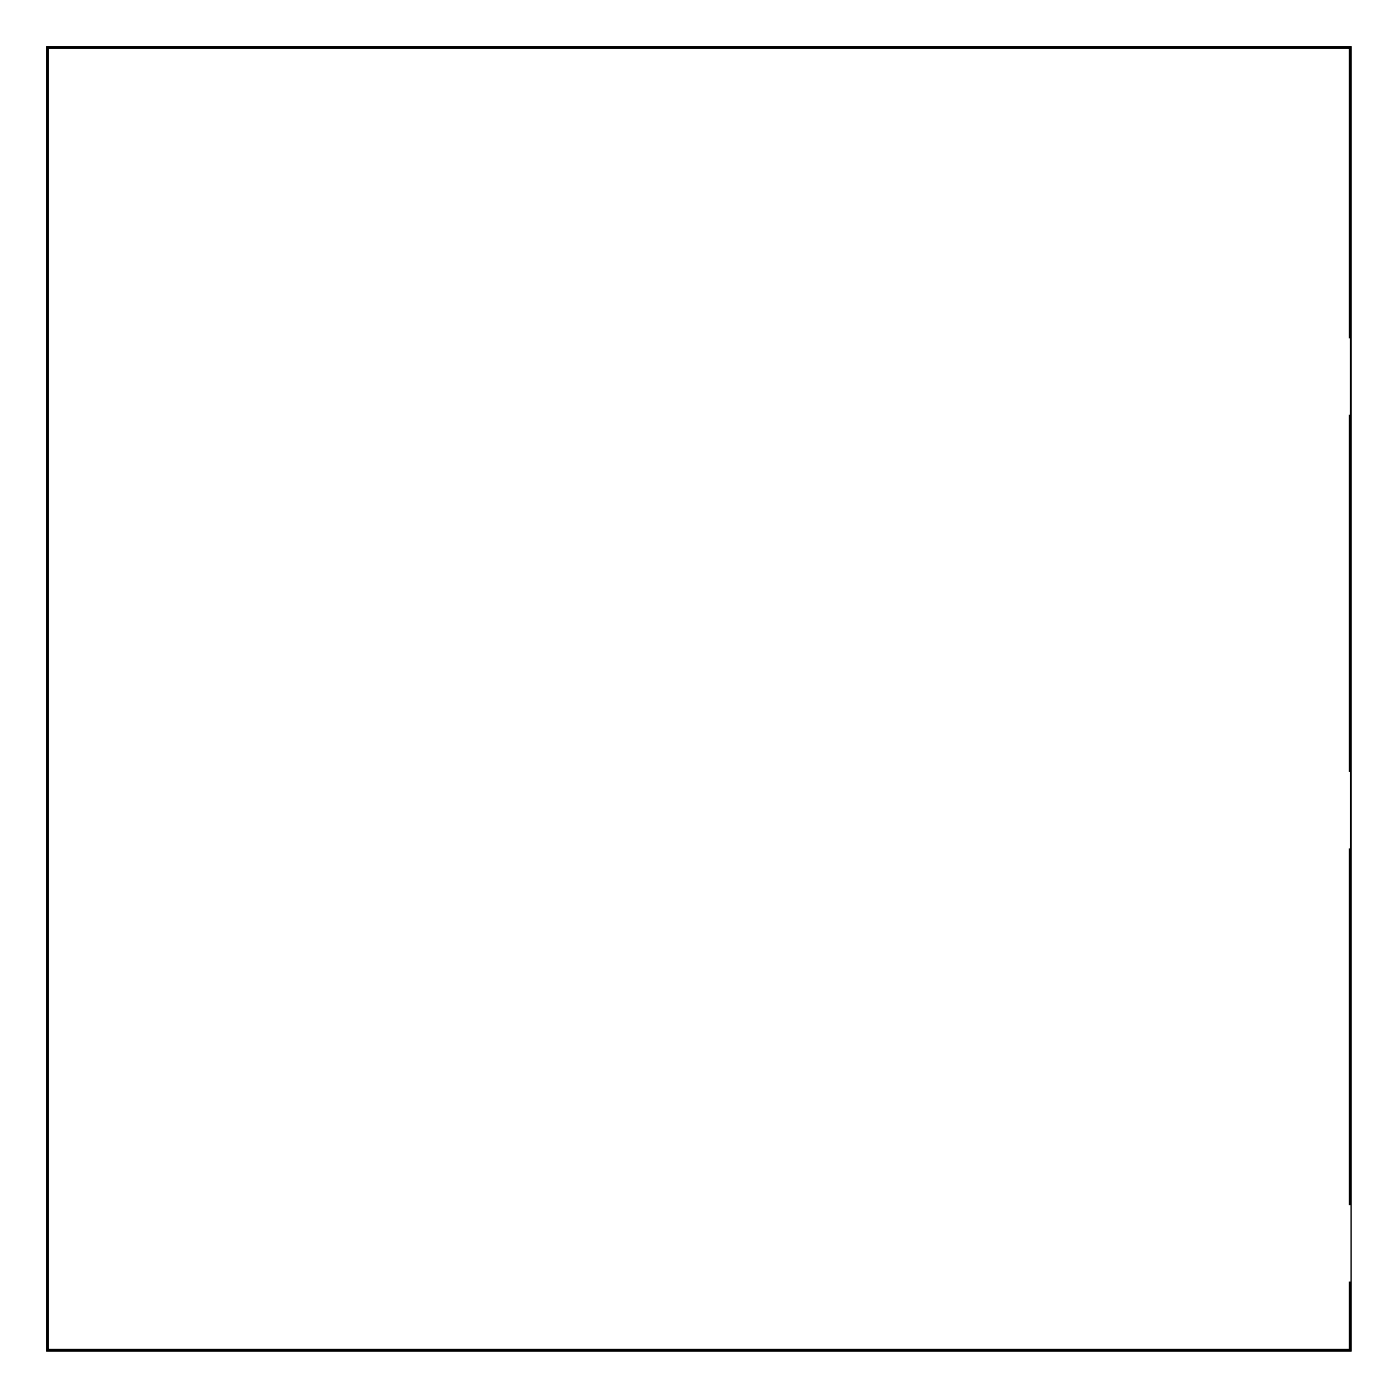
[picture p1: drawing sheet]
<svg xmlns="http://www.w3.org/2000/svg" width="107mm" height="107mm" viewBox="0 0 107 107" stroke-linecap="round" stroke-linejoin="round" font-family="sans-serif">
<path d="M3.6 3.6h99.8v99.8h-99.8z" fill="none" stroke="#000" stroke-width=".2"/>
<path d="M3.6 3.6v99.8h99.8v-99.8zM3.6 3.6h99.8v99.8h-99.8z" fill="#000"/>
<path d="M16.9 12.8h1.4v1.4h-1.4z" fill="#fff"/>
<path d="M16.9 12.8h1.4v1.4h-1.4z" fill="none" stroke="#fff" stroke-width=".76" stroke-linecap="butt"/>
<circle cx="17.6" cy="13.5" r=".7" fill="#fff"/>
<circle cx="17.6" cy="13.5" r=".7" fill="none" stroke="#fff" stroke-width=".76" stroke-linecap="butt"/>
<circle cx="17.6" cy="26" r=".7" fill="#fff"/>
<circle cx="17.6" cy="26" r=".7" fill="none" stroke="#fff" stroke-width=".76" stroke-linecap="butt"/>
<circle cx="5.9" cy="26.1" r=".7" fill="#fff"/>
<circle cx="5.9" cy="26.1" r=".7" fill="none" stroke="#fff" stroke-width=".76" stroke-linecap="butt"/>
<circle cx="11.9" cy="11.9" r=".7" fill="#fff"/>
<circle cx="11.9" cy="11.9" r=".7" fill="none" stroke="#fff" stroke-width=".76" stroke-linecap="butt"/>
<circle cx="6" cy="13.5" r=".7" fill="#fff"/>
<circle cx="6" cy="13.5" r=".7" fill="none" stroke="#fff" stroke-width=".76" stroke-linecap="butt"/>
<path d="M101 79.2h1.4v1.4h-1.4z" fill="#fff"/>
<path d="M101 79.2h1.4v1.4h-1.4z" fill="none" stroke="#fff" stroke-width=".76" stroke-linecap="butt"/>
<circle cx="101.7" cy="79.9" r=".7" fill="#fff"/>
<circle cx="101.7" cy="79.9" r=".7" fill="none" stroke="#fff" stroke-width=".76" stroke-linecap="butt"/>
<circle cx="101.7" cy="92.4" r=".7" fill="#fff"/>
<circle cx="101.7" cy="92.4" r=".7" fill="none" stroke="#fff" stroke-width=".76" stroke-linecap="butt"/>
<circle cx="90" cy="92.5" r=".7" fill="#fff"/>
<circle cx="90" cy="92.5" r=".7" fill="none" stroke="#fff" stroke-width=".76" stroke-linecap="butt"/>
<circle cx="96.1" cy="78.3" r=".7" fill="#fff"/>
<circle cx="96.1" cy="78.3" r=".7" fill="none" stroke="#fff" stroke-width=".76" stroke-linecap="butt"/>
<circle cx="90.2" cy="79.9" r=".7" fill="#fff"/>
<circle cx="90.2" cy="79.9" r=".7" fill="none" stroke="#fff" stroke-width=".76" stroke-linecap="butt"/>
<path d="M84.2 79.2h1.4v1.4h-1.4z" fill="#fff"/>
<path d="M84.2 79.2h1.4v1.4h-1.4z" fill="none" stroke="#fff" stroke-width=".76" stroke-linecap="butt"/>
<circle cx="84.9" cy="79.8" r=".7" fill="#fff"/>
<circle cx="84.9" cy="79.8" r=".7" fill="none" stroke="#fff" stroke-width=".76" stroke-linecap="butt"/>
<circle cx="84.9" cy="92.4" r=".7" fill="#fff"/>
<circle cx="84.9" cy="92.4" r=".7" fill="none" stroke="#fff" stroke-width=".76" stroke-linecap="butt"/>
<circle cx="73.2" cy="92.5" r=".7" fill="#fff"/>
<circle cx="73.2" cy="92.5" r=".7" fill="none" stroke="#fff" stroke-width=".76" stroke-linecap="butt"/>
<circle cx="79.3" cy="78.3" r=".7" fill="#fff"/>
<circle cx="79.3" cy="78.3" r=".7" fill="none" stroke="#fff" stroke-width=".76" stroke-linecap="butt"/>
<circle cx="73.3" cy="79.8" r=".7" fill="#fff"/>
<circle cx="73.3" cy="79.8" r=".7" fill="none" stroke="#fff" stroke-width=".76" stroke-linecap="butt"/>
<path d="M84.2 46h1.4v1.4h-1.4z" fill="#fff"/>
<path d="M84.2 46h1.4v1.4h-1.4z" fill="none" stroke="#fff" stroke-width=".76" stroke-linecap="butt"/>
<circle cx="84.9" cy="46.7" r=".7" fill="#fff"/>
<circle cx="84.9" cy="46.7" r=".7" fill="none" stroke="#fff" stroke-width=".76" stroke-linecap="butt"/>
<circle cx="84.9" cy="59.2" r=".7" fill="#fff"/>
<circle cx="84.9" cy="59.2" r=".7" fill="none" stroke="#fff" stroke-width=".76" stroke-linecap="butt"/>
<circle cx="73.2" cy="59.3" r=".7" fill="#fff"/>
<circle cx="73.2" cy="59.3" r=".7" fill="none" stroke="#fff" stroke-width=".76" stroke-linecap="butt"/>
<circle cx="79.2" cy="45.1" r=".7" fill="#fff"/>
<circle cx="79.2" cy="45.1" r=".7" fill="none" stroke="#fff" stroke-width=".76" stroke-linecap="butt"/>
<circle cx="73.3" cy="46.7" r=".7" fill="#fff"/>
<circle cx="73.3" cy="46.7" r=".7" fill="none" stroke="#fff" stroke-width=".76" stroke-linecap="butt"/>
<path d="M16.9 79.2h1.4v1.4h-1.4z" fill="#fff"/>
<path d="M16.9 79.2h1.4v1.4h-1.4z" fill="none" stroke="#fff" stroke-width=".76" stroke-linecap="butt"/>
<circle cx="17.6" cy="79.9" r=".7" fill="#fff"/>
<circle cx="17.6" cy="79.9" r=".7" fill="none" stroke="#fff" stroke-width=".76" stroke-linecap="butt"/>
<circle cx="17.6" cy="92.4" r=".7" fill="#fff"/>
<circle cx="17.6" cy="92.4" r=".7" fill="none" stroke="#fff" stroke-width=".76" stroke-linecap="butt"/>
<circle cx="5.9" cy="92.5" r=".7" fill="#fff"/>
<circle cx="5.9" cy="92.5" r=".7" fill="none" stroke="#fff" stroke-width=".76" stroke-linecap="butt"/>
<circle cx="12" cy="78.3" r=".7" fill="#fff"/>
<circle cx="12" cy="78.3" r=".7" fill="none" stroke="#fff" stroke-width=".76" stroke-linecap="butt"/>
<circle cx="6.1" cy="79.9" r=".7" fill="#fff"/>
<circle cx="6.1" cy="79.9" r=".7" fill="none" stroke="#fff" stroke-width=".76" stroke-linecap="butt"/>
<path d="M67.3 46h1.4v1.4h-1.4z" fill="#fff"/>
<path d="M67.3 46h1.4v1.4h-1.4z" fill="none" stroke="#fff" stroke-width=".76" stroke-linecap="butt"/>
<circle cx="68" cy="46.7" r=".7" fill="#fff"/>
<circle cx="68" cy="46.7" r=".7" fill="none" stroke="#fff" stroke-width=".76" stroke-linecap="butt"/>
<circle cx="68" cy="59.2" r=".7" fill="#fff"/>
<circle cx="68" cy="59.2" r=".7" fill="none" stroke="#fff" stroke-width=".76" stroke-linecap="butt"/>
<circle cx="56.3" cy="59.3" r=".7" fill="#fff"/>
<circle cx="56.3" cy="59.3" r=".7" fill="none" stroke="#fff" stroke-width=".76" stroke-linecap="butt"/>
<circle cx="62.3" cy="45.1" r=".7" fill="#fff"/>
<circle cx="62.3" cy="45.1" r=".7" fill="none" stroke="#fff" stroke-width=".76" stroke-linecap="butt"/>
<circle cx="56.4" cy="46.7" r=".7" fill="#fff"/>
<circle cx="56.4" cy="46.7" r=".7" fill="none" stroke="#fff" stroke-width=".76" stroke-linecap="butt"/>
<path d="M67.3 79.2h1.4v1.4h-1.4z" fill="#fff"/>
<path d="M67.3 79.2h1.4v1.4h-1.4z" fill="none" stroke="#fff" stroke-width=".76" stroke-linecap="butt"/>
<circle cx="68" cy="79.8" r=".7" fill="#fff"/>
<circle cx="68" cy="79.8" r=".7" fill="none" stroke="#fff" stroke-width=".76" stroke-linecap="butt"/>
<circle cx="68" cy="92.4" r=".7" fill="#fff"/>
<circle cx="68" cy="92.4" r=".7" fill="none" stroke="#fff" stroke-width=".76" stroke-linecap="butt"/>
<circle cx="56.3" cy="92.5" r=".7" fill="#fff"/>
<circle cx="56.3" cy="92.5" r=".7" fill="none" stroke="#fff" stroke-width=".76" stroke-linecap="butt"/>
<circle cx="62.4" cy="78.3" r=".7" fill="#fff"/>
<circle cx="62.4" cy="78.3" r=".7" fill="none" stroke="#fff" stroke-width=".76" stroke-linecap="butt"/>
<circle cx="56.4" cy="79.8" r=".7" fill="#fff"/>
<circle cx="56.4" cy="79.8" r=".7" fill="none" stroke="#fff" stroke-width=".76" stroke-linecap="butt"/>
<path d="M50.5 79.2h1.4v1.4h-1.4z" fill="#fff"/>
<path d="M50.5 79.2h1.4v1.4h-1.4z" fill="none" stroke="#fff" stroke-width=".76" stroke-linecap="butt"/>
<circle cx="51.2" cy="79.8" r=".7" fill="#fff"/>
<circle cx="51.2" cy="79.8" r=".7" fill="none" stroke="#fff" stroke-width=".76" stroke-linecap="butt"/>
<circle cx="51.2" cy="92.4" r=".7" fill="#fff"/>
<circle cx="51.2" cy="92.4" r=".7" fill="none" stroke="#fff" stroke-width=".76" stroke-linecap="butt"/>
<circle cx="39.5" cy="92.5" r=".7" fill="#fff"/>
<circle cx="39.5" cy="92.5" r=".7" fill="none" stroke="#fff" stroke-width=".76" stroke-linecap="butt"/>
<circle cx="45.6" cy="78.3" r=".7" fill="#fff"/>
<circle cx="45.6" cy="78.3" r=".7" fill="none" stroke="#fff" stroke-width=".76" stroke-linecap="butt"/>
<circle cx="39.6" cy="79.8" r=".7" fill="#fff"/>
<circle cx="39.6" cy="79.8" r=".7" fill="none" stroke="#fff" stroke-width=".76" stroke-linecap="butt"/>
<path d="M33.7 79.2h1.4v1.4h-1.4z" fill="#fff"/>
<path d="M33.7 79.2h1.4v1.4h-1.4z" fill="none" stroke="#fff" stroke-width=".76" stroke-linecap="butt"/>
<circle cx="34.4" cy="79.9" r=".7" fill="#fff"/>
<circle cx="34.4" cy="79.9" r=".7" fill="none" stroke="#fff" stroke-width=".76" stroke-linecap="butt"/>
<circle cx="34.4" cy="92.4" r=".7" fill="#fff"/>
<circle cx="34.4" cy="92.4" r=".7" fill="none" stroke="#fff" stroke-width=".76" stroke-linecap="butt"/>
<circle cx="22.7" cy="92.5" r=".7" fill="#fff"/>
<circle cx="22.7" cy="92.5" r=".7" fill="none" stroke="#fff" stroke-width=".76" stroke-linecap="butt"/>
<circle cx="28.8" cy="78.3" r=".7" fill="#fff"/>
<circle cx="28.8" cy="78.3" r=".7" fill="none" stroke="#fff" stroke-width=".76" stroke-linecap="butt"/>
<circle cx="22.9" cy="79.9" r=".7" fill="#fff"/>
<circle cx="22.9" cy="79.9" r=".7" fill="none" stroke="#fff" stroke-width=".76" stroke-linecap="butt"/>
<path d="M50.5 46h1.4v1.4h-1.4z" fill="#fff"/>
<path d="M50.5 46h1.4v1.4h-1.4z" fill="none" stroke="#fff" stroke-width=".76" stroke-linecap="butt"/>
<circle cx="51.2" cy="46.7" r=".7" fill="#fff"/>
<circle cx="51.2" cy="46.7" r=".7" fill="none" stroke="#fff" stroke-width=".76" stroke-linecap="butt"/>
<circle cx="51.2" cy="59.2" r=".7" fill="#fff"/>
<circle cx="51.2" cy="59.2" r=".7" fill="none" stroke="#fff" stroke-width=".76" stroke-linecap="butt"/>
<circle cx="39.5" cy="59.3" r=".7" fill="#fff"/>
<circle cx="39.5" cy="59.3" r=".7" fill="none" stroke="#fff" stroke-width=".76" stroke-linecap="butt"/>
<circle cx="45.5" cy="45.1" r=".7" fill="#fff"/>
<circle cx="45.5" cy="45.1" r=".7" fill="none" stroke="#fff" stroke-width=".76" stroke-linecap="butt"/>
<circle cx="39.6" cy="46.7" r=".7" fill="#fff"/>
<circle cx="39.6" cy="46.7" r=".7" fill="none" stroke="#fff" stroke-width=".76" stroke-linecap="butt"/>
<path d="M84.2 12.8h1.4v1.4h-1.4z" fill="#fff"/>
<path d="M84.2 12.8h1.4v1.4h-1.4z" fill="none" stroke="#fff" stroke-width=".76" stroke-linecap="butt"/>
<circle cx="84.9" cy="13.4" r=".7" fill="#fff"/>
<circle cx="84.9" cy="13.4" r=".7" fill="none" stroke="#fff" stroke-width=".76" stroke-linecap="butt"/>
<circle cx="84.9" cy="26" r=".7" fill="#fff"/>
<circle cx="84.9" cy="26" r=".7" fill="none" stroke="#fff" stroke-width=".76" stroke-linecap="butt"/>
<circle cx="73.2" cy="26.1" r=".7" fill="#fff"/>
<circle cx="73.2" cy="26.1" r=".7" fill="none" stroke="#fff" stroke-width=".76" stroke-linecap="butt"/>
<circle cx="79.2" cy="11.9" r=".7" fill="#fff"/>
<circle cx="79.2" cy="11.9" r=".7" fill="none" stroke="#fff" stroke-width=".76" stroke-linecap="butt"/>
<circle cx="73.3" cy="13.4" r=".7" fill="#fff"/>
<circle cx="73.3" cy="13.4" r=".7" fill="none" stroke="#fff" stroke-width=".76" stroke-linecap="butt"/>
<path d="M67.3 12.8h1.4v1.4h-1.4z" fill="#fff"/>
<path d="M67.3 12.8h1.4v1.4h-1.4z" fill="none" stroke="#fff" stroke-width=".76" stroke-linecap="butt"/>
<circle cx="68" cy="13.4" r=".7" fill="#fff"/>
<circle cx="68" cy="13.4" r=".7" fill="none" stroke="#fff" stroke-width=".76" stroke-linecap="butt"/>
<circle cx="68" cy="26" r=".7" fill="#fff"/>
<circle cx="68" cy="26" r=".7" fill="none" stroke="#fff" stroke-width=".76" stroke-linecap="butt"/>
<circle cx="56.3" cy="26.1" r=".7" fill="#fff"/>
<circle cx="56.3" cy="26.1" r=".7" fill="none" stroke="#fff" stroke-width=".76" stroke-linecap="butt"/>
<circle cx="62.3" cy="11.9" r=".7" fill="#fff"/>
<circle cx="62.3" cy="11.9" r=".7" fill="none" stroke="#fff" stroke-width=".76" stroke-linecap="butt"/>
<circle cx="56.4" cy="13.4" r=".7" fill="#fff"/>
<circle cx="56.4" cy="13.4" r=".7" fill="none" stroke="#fff" stroke-width=".76" stroke-linecap="butt"/>
<path d="M33.7 12.8h1.4v1.4h-1.4z" fill="#fff"/>
<path d="M33.7 12.8h1.4v1.4h-1.4z" fill="none" stroke="#fff" stroke-width=".76" stroke-linecap="butt"/>
<circle cx="34.4" cy="13.5" r=".7" fill="#fff"/>
<circle cx="34.4" cy="13.5" r=".7" fill="none" stroke="#fff" stroke-width=".76" stroke-linecap="butt"/>
<circle cx="34.4" cy="26" r=".7" fill="#fff"/>
<circle cx="34.4" cy="26" r=".7" fill="none" stroke="#fff" stroke-width=".76" stroke-linecap="butt"/>
<circle cx="22.7" cy="26.1" r=".7" fill="#fff"/>
<circle cx="22.7" cy="26.1" r=".7" fill="none" stroke="#fff" stroke-width=".76" stroke-linecap="butt"/>
<circle cx="28.7" cy="11.9" r=".7" fill="#fff"/>
<circle cx="28.7" cy="11.9" r=".7" fill="none" stroke="#fff" stroke-width=".76" stroke-linecap="butt"/>
<circle cx="22.8" cy="13.5" r=".7" fill="#fff"/>
<circle cx="22.8" cy="13.5" r=".7" fill="none" stroke="#fff" stroke-width=".76" stroke-linecap="butt"/>
<path d="M101 46h1.4v1.4h-1.4z" fill="#fff"/>
<path d="M101 46h1.4v1.4h-1.4z" fill="none" stroke="#fff" stroke-width=".76" stroke-linecap="butt"/>
<circle cx="101.7" cy="46.7" r=".7" fill="#fff"/>
<circle cx="101.7" cy="46.7" r=".7" fill="none" stroke="#fff" stroke-width=".76" stroke-linecap="butt"/>
<circle cx="101.7" cy="59.2" r=".7" fill="#fff"/>
<circle cx="101.7" cy="59.2" r=".7" fill="none" stroke="#fff" stroke-width=".76" stroke-linecap="butt"/>
<circle cx="90" cy="59.4" r=".7" fill="#fff"/>
<circle cx="90" cy="59.4" r=".7" fill="none" stroke="#fff" stroke-width=".76" stroke-linecap="butt"/>
<circle cx="96" cy="45.1" r=".7" fill="#fff"/>
<circle cx="96" cy="45.1" r=".7" fill="none" stroke="#fff" stroke-width=".76" stroke-linecap="butt"/>
<circle cx="90.1" cy="46.7" r=".7" fill="#fff"/>
<circle cx="90.1" cy="46.7" r=".7" fill="none" stroke="#fff" stroke-width=".76" stroke-linecap="butt"/>
<path d="M50.5 12.8h1.4v1.4h-1.4z" fill="#fff"/>
<path d="M50.5 12.8h1.4v1.4h-1.4z" fill="none" stroke="#fff" stroke-width=".76" stroke-linecap="butt"/>
<circle cx="51.2" cy="13.4" r=".7" fill="#fff"/>
<circle cx="51.2" cy="13.4" r=".7" fill="none" stroke="#fff" stroke-width=".76" stroke-linecap="butt"/>
<circle cx="51.2" cy="26" r=".7" fill="#fff"/>
<circle cx="51.2" cy="26" r=".7" fill="none" stroke="#fff" stroke-width=".76" stroke-linecap="butt"/>
<circle cx="39.5" cy="26.1" r=".7" fill="#fff"/>
<circle cx="39.5" cy="26.1" r=".7" fill="none" stroke="#fff" stroke-width=".76" stroke-linecap="butt"/>
<circle cx="45.5" cy="11.9" r=".7" fill="#fff"/>
<circle cx="45.5" cy="11.9" r=".7" fill="none" stroke="#fff" stroke-width=".76" stroke-linecap="butt"/>
<circle cx="39.6" cy="13.4" r=".7" fill="#fff"/>
<circle cx="39.6" cy="13.4" r=".7" fill="none" stroke="#fff" stroke-width=".76" stroke-linecap="butt"/>
<path d="M33.7 46h1.4v1.4h-1.4z" fill="#fff"/>
<path d="M33.7 46h1.4v1.4h-1.4z" fill="none" stroke="#fff" stroke-width=".76" stroke-linecap="butt"/>
<circle cx="34.4" cy="46.7" r=".7" fill="#fff"/>
<circle cx="34.4" cy="46.7" r=".7" fill="none" stroke="#fff" stroke-width=".76" stroke-linecap="butt"/>
<circle cx="34.4" cy="59.2" r=".7" fill="#fff"/>
<circle cx="34.4" cy="59.2" r=".7" fill="none" stroke="#fff" stroke-width=".76" stroke-linecap="butt"/>
<circle cx="22.7" cy="59.4" r=".7" fill="#fff"/>
<circle cx="22.7" cy="59.4" r=".7" fill="none" stroke="#fff" stroke-width=".76" stroke-linecap="butt"/>
<circle cx="28.7" cy="45.1" r=".7" fill="#fff"/>
<circle cx="28.7" cy="45.1" r=".7" fill="none" stroke="#fff" stroke-width=".76" stroke-linecap="butt"/>
<circle cx="22.8" cy="46.7" r=".7" fill="#fff"/>
<circle cx="22.8" cy="46.7" r=".7" fill="none" stroke="#fff" stroke-width=".76" stroke-linecap="butt"/>
<path d="M101 12.8h1.4v1.4h-1.4z" fill="#fff"/>
<path d="M101 12.8h1.4v1.4h-1.4z" fill="none" stroke="#fff" stroke-width=".76" stroke-linecap="butt"/>
<circle cx="101.7" cy="13.5" r=".7" fill="#fff"/>
<circle cx="101.7" cy="13.5" r=".7" fill="none" stroke="#fff" stroke-width=".76" stroke-linecap="butt"/>
<circle cx="101.7" cy="26" r=".7" fill="#fff"/>
<circle cx="101.7" cy="26" r=".7" fill="none" stroke="#fff" stroke-width=".76" stroke-linecap="butt"/>
<circle cx="90" cy="26.1" r=".7" fill="#fff"/>
<circle cx="90" cy="26.1" r=".7" fill="none" stroke="#fff" stroke-width=".76" stroke-linecap="butt"/>
<circle cx="96" cy="11.9" r=".7" fill="#fff"/>
<circle cx="96" cy="11.9" r=".7" fill="none" stroke="#fff" stroke-width=".76" stroke-linecap="butt"/>
<circle cx="90.1" cy="13.5" r=".7" fill="#fff"/>
<circle cx="90.1" cy="13.5" r=".7" fill="none" stroke="#fff" stroke-width=".76" stroke-linecap="butt"/>
<path d="M16.9 46h1.4v1.4h-1.4z" fill="#fff"/>
<path d="M16.9 46h1.4v1.4h-1.4z" fill="none" stroke="#fff" stroke-width=".76" stroke-linecap="butt"/>
<circle cx="17.6" cy="46.7" r=".7" fill="#fff"/>
<circle cx="17.6" cy="46.7" r=".7" fill="none" stroke="#fff" stroke-width=".76" stroke-linecap="butt"/>
<circle cx="17.6" cy="59.2" r=".7" fill="#fff"/>
<circle cx="17.6" cy="59.2" r=".7" fill="none" stroke="#fff" stroke-width=".76" stroke-linecap="butt"/>
<circle cx="5.9" cy="59.4" r=".7" fill="#fff"/>
<circle cx="5.9" cy="59.4" r=".7" fill="none" stroke="#fff" stroke-width=".76" stroke-linecap="butt"/>
<circle cx="11.9" cy="45.1" r=".7" fill="#fff"/>
<circle cx="11.9" cy="45.1" r=".7" fill="none" stroke="#fff" stroke-width=".76" stroke-linecap="butt"/>
<circle cx="6" cy="46.7" r=".7" fill="#fff"/>
<circle cx="6" cy="46.7" r=".7" fill="none" stroke="#fff" stroke-width=".76" stroke-linecap="butt"/>
<circle cx="23.4" cy="98" r=".74" fill="#fff"/>
<circle cx="23.4" cy="98" r=".74" fill="none" stroke="#fff" stroke-width=".76" stroke-linecap="butt"/>
<circle cx="28.5" cy="98" r=".74" fill="#fff"/>
<circle cx="28.5" cy="98" r=".74" fill="none" stroke="#fff" stroke-width=".76" stroke-linecap="butt"/>
<circle cx="33.6" cy="98" r=".74" fill="#fff"/>
<circle cx="33.6" cy="98" r=".74" fill="none" stroke="#fff" stroke-width=".76" stroke-linecap="butt"/>
<circle cx="57" cy="97.9" r=".74" fill="#fff"/>
<circle cx="57" cy="97.9" r=".74" fill="none" stroke="#fff" stroke-width=".76" stroke-linecap="butt"/>
<circle cx="62.1" cy="97.9" r=".74" fill="#fff"/>
<circle cx="62.1" cy="97.9" r=".74" fill="none" stroke="#fff" stroke-width=".76" stroke-linecap="butt"/>
<circle cx="67.2" cy="97.9" r=".74" fill="#fff"/>
<circle cx="67.2" cy="97.9" r=".74" fill="none" stroke="#fff" stroke-width=".76" stroke-linecap="butt"/>
<circle cx="90.7" cy="98" r=".74" fill="#fff"/>
<circle cx="90.7" cy="98" r=".74" fill="none" stroke="#fff" stroke-width=".76" stroke-linecap="butt"/>
<circle cx="95.8" cy="98" r=".74" fill="#fff"/>
<circle cx="95.8" cy="98" r=".74" fill="none" stroke="#fff" stroke-width=".76" stroke-linecap="butt"/>
<circle cx="100.9" cy="98" r=".74" fill="#fff"/>
<circle cx="100.9" cy="98" r=".74" fill="none" stroke="#fff" stroke-width=".76" stroke-linecap="butt"/>
<circle cx="57" cy="64.8" r=".74" fill="#fff"/>
<circle cx="57" cy="64.8" r=".74" fill="none" stroke="#fff" stroke-width=".76" stroke-linecap="butt"/>
<circle cx="62.1" cy="64.8" r=".74" fill="#fff"/>
<circle cx="62.1" cy="64.8" r=".74" fill="none" stroke="#fff" stroke-width=".76" stroke-linecap="butt"/>
<circle cx="67.1" cy="64.8" r=".74" fill="#fff"/>
<circle cx="67.1" cy="64.8" r=".74" fill="none" stroke="#fff" stroke-width=".76" stroke-linecap="butt"/>
<circle cx="90.7" cy="31.6" r=".74" fill="#fff"/>
<circle cx="90.7" cy="31.6" r=".74" fill="none" stroke="#fff" stroke-width=".76" stroke-linecap="butt"/>
<circle cx="95.8" cy="31.6" r=".74" fill="#fff"/>
<circle cx="95.8" cy="31.6" r=".74" fill="none" stroke="#fff" stroke-width=".76" stroke-linecap="butt"/>
<circle cx="100.8" cy="31.6" r=".74" fill="#fff"/>
<circle cx="100.8" cy="31.6" r=".74" fill="none" stroke="#fff" stroke-width=".76" stroke-linecap="butt"/>
<circle cx="23.4" cy="31.6" r=".74" fill="#fff"/>
<circle cx="23.4" cy="31.6" r=".74" fill="none" stroke="#fff" stroke-width=".76" stroke-linecap="butt"/>
<circle cx="28.5" cy="31.6" r=".74" fill="#fff"/>
<circle cx="28.5" cy="31.6" r=".74" fill="none" stroke="#fff" stroke-width=".76" stroke-linecap="butt"/>
<circle cx="33.5" cy="31.6" r=".74" fill="#fff"/>
<circle cx="33.5" cy="31.6" r=".74" fill="none" stroke="#fff" stroke-width=".76" stroke-linecap="butt"/>
<circle cx="57" cy="31.5" r=".74" fill="#fff"/>
<circle cx="57" cy="31.5" r=".74" fill="none" stroke="#fff" stroke-width=".76" stroke-linecap="butt"/>
<circle cx="62.1" cy="31.5" r=".74" fill="#fff"/>
<circle cx="62.1" cy="31.5" r=".74" fill="none" stroke="#fff" stroke-width=".76" stroke-linecap="butt"/>
<circle cx="67.1" cy="31.5" r=".74" fill="#fff"/>
<circle cx="67.1" cy="31.5" r=".74" fill="none" stroke="#fff" stroke-width=".76" stroke-linecap="butt"/>
<circle cx="90.7" cy="64.8" r=".74" fill="#fff"/>
<circle cx="90.7" cy="64.8" r=".74" fill="none" stroke="#fff" stroke-width=".76" stroke-linecap="butt"/>
<circle cx="95.8" cy="64.8" r=".74" fill="#fff"/>
<circle cx="95.8" cy="64.8" r=".74" fill="none" stroke="#fff" stroke-width=".76" stroke-linecap="butt"/>
<circle cx="100.8" cy="64.8" r=".74" fill="#fff"/>
<circle cx="100.8" cy="64.8" r=".74" fill="none" stroke="#fff" stroke-width=".76" stroke-linecap="butt"/>
<circle cx="23.4" cy="64.8" r=".74" fill="#fff"/>
<circle cx="23.4" cy="64.8" r=".74" fill="none" stroke="#fff" stroke-width=".76" stroke-linecap="butt"/>
<circle cx="28.5" cy="64.8" r=".74" fill="#fff"/>
<circle cx="28.5" cy="64.8" r=".74" fill="none" stroke="#fff" stroke-width=".76" stroke-linecap="butt"/>
<circle cx="33.5" cy="64.8" r=".74" fill="#fff"/>
<circle cx="33.5" cy="64.8" r=".74" fill="none" stroke="#fff" stroke-width=".76" stroke-linecap="butt"/>
<circle cx="29.4" cy="5.6" r=".74" fill="#fff"/>
<circle cx="29.4" cy="5.6" r=".74" fill="none" stroke="#fff" stroke-width=".76" stroke-linecap="butt"/>
<circle cx="26.8" cy="5.6" r=".74" fill="#fff"/>
<circle cx="26.8" cy="5.6" r=".74" fill="none" stroke="#fff" stroke-width=".76" stroke-linecap="butt"/>
<circle cx="29.4" cy="72" r=".74" fill="#fff"/>
<circle cx="29.4" cy="72" r=".74" fill="none" stroke="#fff" stroke-width=".76" stroke-linecap="butt"/>
<circle cx="26.9" cy="72" r=".74" fill="#fff"/>
<circle cx="26.9" cy="72" r=".74" fill="none" stroke="#fff" stroke-width=".76" stroke-linecap="butt"/>
<circle cx="96.7" cy="72" r=".74" fill="#fff"/>
<circle cx="96.7" cy="72" r=".74" fill="none" stroke="#fff" stroke-width=".76" stroke-linecap="butt"/>
<circle cx="94.2" cy="72" r=".74" fill="#fff"/>
<circle cx="94.2" cy="72" r=".74" fill="none" stroke="#fff" stroke-width=".76" stroke-linecap="butt"/>
<circle cx="63" cy="38.8" r=".74" fill="#fff"/>
<circle cx="63" cy="38.8" r=".74" fill="none" stroke="#fff" stroke-width=".76" stroke-linecap="butt"/>
<circle cx="60.4" cy="38.8" r=".74" fill="#fff"/>
<circle cx="60.4" cy="38.8" r=".74" fill="none" stroke="#fff" stroke-width=".76" stroke-linecap="butt"/>
<circle cx="63" cy="71.9" r=".74" fill="#fff"/>
<circle cx="63" cy="71.9" r=".74" fill="none" stroke="#fff" stroke-width=".76" stroke-linecap="butt"/>
<circle cx="60.5" cy="71.9" r=".74" fill="#fff"/>
<circle cx="60.5" cy="71.9" r=".74" fill="none" stroke="#fff" stroke-width=".76" stroke-linecap="butt"/>
<circle cx="63" cy="5.5" r=".74" fill="#fff"/>
<circle cx="63" cy="5.5" r=".74" fill="none" stroke="#fff" stroke-width=".76" stroke-linecap="butt"/>
<circle cx="60.4" cy="5.5" r=".74" fill="#fff"/>
<circle cx="60.4" cy="5.5" r=".74" fill="none" stroke="#fff" stroke-width=".76" stroke-linecap="butt"/>
<circle cx="96.7" cy="5.6" r=".74" fill="#fff"/>
<circle cx="96.7" cy="5.6" r=".74" fill="none" stroke="#fff" stroke-width=".76" stroke-linecap="butt"/>
<circle cx="94.1" cy="5.6" r=".74" fill="#fff"/>
<circle cx="94.1" cy="5.6" r=".74" fill="none" stroke="#fff" stroke-width=".76" stroke-linecap="butt"/>
<circle cx="96.7" cy="38.8" r=".74" fill="#fff"/>
<circle cx="96.7" cy="38.8" r=".74" fill="none" stroke="#fff" stroke-width=".76" stroke-linecap="butt"/>
<circle cx="94.1" cy="38.8" r=".74" fill="#fff"/>
<circle cx="94.1" cy="38.8" r=".74" fill="none" stroke="#fff" stroke-width=".76" stroke-linecap="butt"/>
<circle cx="29.4" cy="38.8" r=".74" fill="#fff"/>
<circle cx="29.4" cy="38.8" r=".74" fill="none" stroke="#fff" stroke-width=".76" stroke-linecap="butt"/>
<circle cx="26.8" cy="38.8" r=".74" fill="#fff"/>
<circle cx="26.8" cy="38.8" r=".74" fill="none" stroke="#fff" stroke-width=".76" stroke-linecap="butt"/>
<path d="M31.6 7.8h1.6v1.5h-1.6z" fill="#fff"/>
<path d="M31.6 7.8h1.6v1.5h-1.6z" fill="none" stroke="#fff" stroke-width=".76" stroke-linecap="butt"/>
<circle cx="32.4" cy="8.6" r=".79" fill="#fff"/>
<circle cx="32.4" cy="8.6" r=".79" fill="none" stroke="#fff" stroke-width=".76" stroke-linecap="butt"/>
<circle cx="24.8" cy="8.6" r=".79" fill="#fff"/>
<circle cx="24.8" cy="8.6" r=".79" fill="none" stroke="#fff" stroke-width=".76" stroke-linecap="butt"/>
<path d="M65.3 74.2h1.5v1.5h-1.5z" fill="#fff"/>
<path d="M65.3 74.2h1.5v1.5h-1.5z" fill="none" stroke="#fff" stroke-width=".76" stroke-linecap="butt"/>
<circle cx="66" cy="74.9" r=".79" fill="#fff"/>
<circle cx="66" cy="74.9" r=".79" fill="none" stroke="#fff" stroke-width=".76" stroke-linecap="butt"/>
<circle cx="58.5" cy="74.9" r=".79" fill="#fff"/>
<circle cx="58.5" cy="74.9" r=".79" fill="none" stroke="#fff" stroke-width=".76" stroke-linecap="butt"/>
<path d="M31.7 74.2h1.5v1.5h-1.5z" fill="#fff"/>
<path d="M31.7 74.2h1.5v1.5h-1.5z" fill="none" stroke="#fff" stroke-width=".76" stroke-linecap="butt"/>
<circle cx="32.4" cy="75" r=".79" fill="#fff"/>
<circle cx="32.4" cy="75" r=".79" fill="none" stroke="#fff" stroke-width=".76" stroke-linecap="butt"/>
<circle cx="24.9" cy="75" r=".79" fill="#fff"/>
<circle cx="24.9" cy="75" r=".79" fill="none" stroke="#fff" stroke-width=".76" stroke-linecap="butt"/>
<path d="M65.2 41h1.6v1.5h-1.6z" fill="#fff"/>
<path d="M65.2 41h1.6v1.5h-1.6z" fill="none" stroke="#fff" stroke-width=".76" stroke-linecap="butt"/>
<circle cx="66" cy="41.8" r=".79" fill="#fff"/>
<circle cx="66" cy="41.8" r=".79" fill="none" stroke="#fff" stroke-width=".76" stroke-linecap="butt"/>
<circle cx="58.4" cy="41.8" r=".79" fill="#fff"/>
<circle cx="58.4" cy="41.8" r=".79" fill="none" stroke="#fff" stroke-width=".76" stroke-linecap="butt"/>
<path d="M99 74.2h1.5v1.5h-1.5z" fill="#fff"/>
<path d="M99 74.2h1.5v1.5h-1.5z" fill="none" stroke="#fff" stroke-width=".76" stroke-linecap="butt"/>
<circle cx="99.7" cy="75" r=".79" fill="#fff"/>
<circle cx="99.7" cy="75" r=".79" fill="none" stroke="#fff" stroke-width=".76" stroke-linecap="butt"/>
<circle cx="92.2" cy="75" r=".79" fill="#fff"/>
<circle cx="92.2" cy="75" r=".79" fill="none" stroke="#fff" stroke-width=".76" stroke-linecap="butt"/>
<path d="M65.2 7.8h1.6v1.5h-1.6z" fill="#fff"/>
<path d="M65.2 7.8h1.6v1.5h-1.6z" fill="none" stroke="#fff" stroke-width=".76" stroke-linecap="butt"/>
<circle cx="66" cy="8.5" r=".79" fill="#fff"/>
<circle cx="66" cy="8.5" r=".79" fill="none" stroke="#fff" stroke-width=".76" stroke-linecap="butt"/>
<circle cx="58.4" cy="8.5" r=".79" fill="#fff"/>
<circle cx="58.4" cy="8.5" r=".79" fill="none" stroke="#fff" stroke-width=".76" stroke-linecap="butt"/>
<path d="M98.9 41h1.6v1.6h-1.6z" fill="#fff"/>
<path d="M98.9 41h1.6v1.6h-1.6z" fill="none" stroke="#fff" stroke-width=".76" stroke-linecap="butt"/>
<circle cx="99.7" cy="41.8" r=".79" fill="#fff"/>
<circle cx="99.7" cy="41.8" r=".79" fill="none" stroke="#fff" stroke-width=".76" stroke-linecap="butt"/>
<circle cx="92.1" cy="41.8" r=".79" fill="#fff"/>
<circle cx="92.1" cy="41.8" r=".79" fill="none" stroke="#fff" stroke-width=".76" stroke-linecap="butt"/>
<path d="M98.9 7.8h1.6v1.5h-1.6z" fill="#fff"/>
<path d="M98.9 7.8h1.6v1.5h-1.6z" fill="none" stroke="#fff" stroke-width=".76" stroke-linecap="butt"/>
<circle cx="99.7" cy="8.6" r=".79" fill="#fff"/>
<circle cx="99.7" cy="8.6" r=".79" fill="none" stroke="#fff" stroke-width=".76" stroke-linecap="butt"/>
<circle cx="92.1" cy="8.6" r=".79" fill="#fff"/>
<circle cx="92.1" cy="8.6" r=".79" fill="none" stroke="#fff" stroke-width=".76" stroke-linecap="butt"/>
<path d="M31.6 41h1.6v1.6h-1.6z" fill="#fff"/>
<path d="M31.6 41h1.6v1.6h-1.6z" fill="none" stroke="#fff" stroke-width=".76" stroke-linecap="butt"/>
<circle cx="32.4" cy="41.8" r=".79" fill="#fff"/>
<circle cx="32.4" cy="41.8" r=".79" fill="none" stroke="#fff" stroke-width=".76" stroke-linecap="butt"/>
<circle cx="24.8" cy="41.8" r=".79" fill="#fff"/>
<circle cx="24.8" cy="41.8" r=".79" fill="none" stroke="#fff" stroke-width=".76" stroke-linecap="butt"/>
<path d="M26.6 11.9h4v19.7h-4z" fill="#fff"/>
<path d="M26.6 11.9h4v19.7h-4z" fill="none" stroke="#fff" stroke-width=".25"/>
<path d="M60.2 78.3h4v19.7h-4z" fill="#fff"/>
<path d="M60.2 78.3h4v19.7h-4z" fill="none" stroke="#fff" stroke-width=".25"/>
<path d="M93.9 78.3h4v19.7h-4z" fill="#fff"/>
<path d="M93.9 78.3h4v19.7h-4z" fill="none" stroke="#fff" stroke-width=".25"/>
<path d="M60.2 45.1h4v19.7h-4z" fill="#fff"/>
<path d="M60.2 45.1h4v19.7h-4z" fill="none" stroke="#fff" stroke-width=".25"/>
<path d="M26.6 78.3h4v19.7h-4z" fill="#fff"/>
<path d="M26.6 78.3h4v19.7h-4z" fill="none" stroke="#fff" stroke-width=".25"/>
<path d="M60.2 11.9h4v19.7h-4z" fill="#fff"/>
<path d="M60.2 11.9h4v19.7h-4z" fill="none" stroke="#fff" stroke-width=".25"/>
<path d="M93.9 11.9h4v19.7h-4z" fill="#fff"/>
<path d="M93.9 11.9h4v19.7h-4z" fill="none" stroke="#fff" stroke-width=".25"/>
<path d="M93.9 45.1h4v19.7h-4z" fill="#fff"/>
<path d="M93.9 45.1h4v19.7h-4z" fill="none" stroke="#fff" stroke-width=".25"/>
<path d="M26.6 45.1h4v19.7h-4z" fill="#fff"/>
<path d="M26.6 45.1h4v19.7h-4z" fill="none" stroke="#fff" stroke-width=".25"/>
<path d="M32.2 26.1h4v5.6h-4z" fill="#fff"/>
<path d="M32.2 26.1h4v5.6h-4z" fill="none" stroke="#fff" stroke-width=".25"/>
<path d="M32.2 92.5h4v5.6h-4z" fill="#fff"/>
<path d="M32.2 92.5h4v5.6h-4z" fill="none" stroke="#fff" stroke-width=".25"/>
<path d="M65.8 92.4h4v5.6h-4z" fill="#fff"/>
<path d="M65.8 92.4h4v5.6h-4z" fill="none" stroke="#fff" stroke-width=".25"/>
<path d="M99.3 92.4h4v5.6h-4z" fill="#fff"/>
<path d="M99.3 92.4h4v5.6h-4z" fill="none" stroke="#fff" stroke-width=".25"/>
<path d="M99.3 59.3h4v5.6h-4z" fill="#fff"/>
<path d="M99.3 59.3h4v5.6h-4z" fill="none" stroke="#fff" stroke-width=".25"/>
<path d="M99.3 26h4v5.6h-4z" fill="#fff"/>
<path d="M99.3 26h4v5.6h-4z" fill="none" stroke="#fff" stroke-width=".25"/>
<path d="M65.8 26h4v5.6h-4z" fill="#fff"/>
<path d="M65.8 26h4v5.6h-4z" fill="none" stroke="#fff" stroke-width=".25"/>
<path d="M65.8 59.3h4v5.6h-4z" fill="#fff"/>
<path d="M65.8 59.3h4v5.6h-4z" fill="none" stroke="#fff" stroke-width=".25"/>
<path d="M32.2 59.3h4v5.6h-4z" fill="#fff"/>
<path d="M32.2 59.3h4v5.6h-4z" fill="none" stroke="#fff" stroke-width=".25"/>
<circle cx="34.4" cy="5.6" r="1.25" fill="#fff"/>
<circle cx="34.4" cy="5.6" r="1.25" fill="none" stroke="#fff" stroke-width=".25"/>
<circle cx="34.4" cy="72" r="1.25" fill="#fff"/>
<circle cx="34.4" cy="72" r="1.25" fill="none" stroke="#fff" stroke-width=".25"/>
<circle cx="101.7" cy="72" r="1.25" fill="#fff"/>
<circle cx="101.7" cy="72" r="1.25" fill="none" stroke="#fff" stroke-width=".25"/>
<circle cx="68" cy="71.9" r="1.25" fill="#fff"/>
<circle cx="68" cy="71.9" r="1.25" fill="none" stroke="#fff" stroke-width=".25"/>
<circle cx="101.7" cy="38.8" r="1.25" fill="#fff"/>
<circle cx="101.7" cy="38.8" r="1.25" fill="none" stroke="#fff" stroke-width=".25"/>
<circle cx="34.4" cy="38.8" r="1.25" fill="#fff"/>
<circle cx="34.4" cy="38.8" r="1.25" fill="none" stroke="#fff" stroke-width=".25"/>
<circle cx="68" cy="38.8" r="1.25" fill="#fff"/>
<circle cx="68" cy="38.8" r="1.25" fill="none" stroke="#fff" stroke-width=".25"/>
<circle cx="101.7" cy="5.6" r="1.25" fill="#fff"/>
<circle cx="101.7" cy="5.6" r="1.25" fill="none" stroke="#fff" stroke-width=".25"/>
<circle cx="68" cy="5.5" r="1.25" fill="#fff"/>
<circle cx="68" cy="5.5" r="1.25" fill="none" stroke="#fff" stroke-width=".25"/>
<circle cx="28.4" cy="34.6" r="1.25" fill="#fff"/>
<circle cx="28.4" cy="34.6" r="1.25" fill="none" stroke="#fff" stroke-width=".25"/>
<circle cx="62" cy="100.9" r="1.25" fill="#fff"/>
<circle cx="62" cy="100.9" r="1.25" fill="none" stroke="#fff" stroke-width=".25"/>
<circle cx="95.7" cy="101" r="1.25" fill="#fff"/>
<circle cx="95.7" cy="101" r="1.25" fill="none" stroke="#fff" stroke-width=".25"/>
<circle cx="62" cy="67.8" r="1.25" fill="#fff"/>
<circle cx="62" cy="67.8" r="1.25" fill="none" stroke="#fff" stroke-width=".25"/>
<circle cx="28.4" cy="101" r="1.25" fill="#fff"/>
<circle cx="28.4" cy="101" r="1.25" fill="none" stroke="#fff" stroke-width=".25"/>
<circle cx="62" cy="34.5" r="1.25" fill="#fff"/>
<circle cx="62" cy="34.5" r="1.25" fill="none" stroke="#fff" stroke-width=".25"/>
<circle cx="95.7" cy="67.8" r="1.25" fill="#fff"/>
<circle cx="95.7" cy="67.8" r="1.25" fill="none" stroke="#fff" stroke-width=".25"/>
<circle cx="95.7" cy="34.6" r="1.25" fill="#fff"/>
<circle cx="95.7" cy="34.6" r="1.25" fill="none" stroke="#fff" stroke-width=".25"/>
<circle cx="28.4" cy="67.8" r="1.25" fill="#fff"/>
<circle cx="28.4" cy="67.8" r="1.25" fill="none" stroke="#fff" stroke-width=".25"/>
<circle cx="22.4" cy="5.6" r="1.25" fill="#fff"/>
<circle cx="22.4" cy="5.6" r="1.25" fill="none" stroke="#fff" stroke-width=".25"/>
<circle cx="56" cy="38.8" r="1.25" fill="#fff"/>
<circle cx="56" cy="38.8" r="1.25" fill="none" stroke="#fff" stroke-width=".25"/>
<circle cx="89.7" cy="72" r="1.25" fill="#fff"/>
<circle cx="89.7" cy="72" r="1.25" fill="none" stroke="#fff" stroke-width=".25"/>
<circle cx="89.7" cy="38.8" r="1.25" fill="#fff"/>
<circle cx="89.7" cy="38.8" r="1.25" fill="none" stroke="#fff" stroke-width=".25"/>
<circle cx="22.4" cy="38.8" r="1.25" fill="#fff"/>
<circle cx="22.4" cy="38.8" r="1.25" fill="none" stroke="#fff" stroke-width=".25"/>
<circle cx="89.7" cy="5.6" r="1.25" fill="#fff"/>
<circle cx="89.7" cy="5.6" r="1.25" fill="none" stroke="#fff" stroke-width=".25"/>
<circle cx="56" cy="5.5" r="1.25" fill="#fff"/>
<circle cx="56" cy="5.5" r="1.25" fill="none" stroke="#fff" stroke-width=".25"/>
<circle cx="22.4" cy="72" r="1.25" fill="#fff"/>
<circle cx="22.4" cy="72" r="1.25" fill="none" stroke="#fff" stroke-width=".25"/>
<circle cx="56" cy="71.9" r="1.25" fill="#fff"/>
<circle cx="56" cy="71.9" r="1.25" fill="none" stroke="#fff" stroke-width=".25"/>
<path d="M20.9 26.1h4v5.6h-4z" fill="#fff"/>
<path d="M20.9 26.1h4v5.6h-4z" fill="none" stroke="#fff" stroke-width=".25"/>
<path d="M88.2 59.3h4v5.6h-4z" fill="#fff"/>
<path d="M88.2 59.3h4v5.6h-4z" fill="none" stroke="#fff" stroke-width=".25"/>
<path d="M20.9 92.5h4v5.6h-4z" fill="#fff"/>
<path d="M20.9 92.5h4v5.6h-4z" fill="none" stroke="#fff" stroke-width=".25"/>
<path d="M88.2 92.5h4v5.6h-4z" fill="#fff"/>
<path d="M88.2 92.5h4v5.6h-4z" fill="none" stroke="#fff" stroke-width=".25"/>
<path d="M54.5 92.4h4v5.6h-4z" fill="#fff"/>
<path d="M54.5 92.4h4v5.6h-4z" fill="none" stroke="#fff" stroke-width=".25"/>
<path d="M54.5 59.3h4v5.6h-4z" fill="#fff"/>
<path d="M54.5 59.3h4v5.6h-4z" fill="none" stroke="#fff" stroke-width=".25"/>
<path d="M88.2 26.1h4v5.6h-4z" fill="#fff"/>
<path d="M88.2 26.1h4v5.6h-4z" fill="none" stroke="#fff" stroke-width=".25"/>
<path d="M54.5 26h4v5.6h-4z" fill="#fff"/>
<path d="M54.5 26h4v5.6h-4z" fill="none" stroke="#fff" stroke-width=".25"/>
<path d="M20.9 59.3h4v5.6h-4z" fill="#fff"/>
<path d="M20.9 59.3h4v5.6h-4z" fill="none" stroke="#fff" stroke-width=".25"/>
<circle cx="40.2" cy="31.5" r=".74" fill="#fff"/>
<circle cx="40.2" cy="31.5" r=".74" fill="none" stroke="#fff" stroke-width=".76" stroke-linecap="butt"/>
<circle cx="45.3" cy="31.5" r=".74" fill="#fff"/>
<circle cx="45.3" cy="31.5" r=".74" fill="none" stroke="#fff" stroke-width=".76" stroke-linecap="butt"/>
<circle cx="50.3" cy="31.5" r=".74" fill="#fff"/>
<circle cx="50.3" cy="31.5" r=".74" fill="none" stroke="#fff" stroke-width=".76" stroke-linecap="butt"/>
<circle cx="40.2" cy="97.9" r=".74" fill="#fff"/>
<circle cx="40.2" cy="97.9" r=".74" fill="none" stroke="#fff" stroke-width=".76" stroke-linecap="butt"/>
<circle cx="45.3" cy="97.9" r=".74" fill="#fff"/>
<circle cx="45.3" cy="97.9" r=".74" fill="none" stroke="#fff" stroke-width=".76" stroke-linecap="butt"/>
<circle cx="50.4" cy="97.9" r=".74" fill="#fff"/>
<circle cx="50.4" cy="97.9" r=".74" fill="none" stroke="#fff" stroke-width=".76" stroke-linecap="butt"/>
<circle cx="73.9" cy="97.9" r=".74" fill="#fff"/>
<circle cx="73.9" cy="97.9" r=".74" fill="none" stroke="#fff" stroke-width=".76" stroke-linecap="butt"/>
<circle cx="79" cy="97.9" r=".74" fill="#fff"/>
<circle cx="79" cy="97.9" r=".74" fill="none" stroke="#fff" stroke-width=".76" stroke-linecap="butt"/>
<circle cx="84.1" cy="97.9" r=".74" fill="#fff"/>
<circle cx="84.1" cy="97.9" r=".74" fill="none" stroke="#fff" stroke-width=".76" stroke-linecap="butt"/>
<circle cx="73.9" cy="64.8" r=".74" fill="#fff"/>
<circle cx="73.9" cy="64.8" r=".74" fill="none" stroke="#fff" stroke-width=".76" stroke-linecap="butt"/>
<circle cx="79" cy="64.8" r=".74" fill="#fff"/>
<circle cx="79" cy="64.8" r=".74" fill="none" stroke="#fff" stroke-width=".76" stroke-linecap="butt"/>
<circle cx="84" cy="64.8" r=".74" fill="#fff"/>
<circle cx="84" cy="64.8" r=".74" fill="none" stroke="#fff" stroke-width=".76" stroke-linecap="butt"/>
<circle cx="40.2" cy="64.8" r=".74" fill="#fff"/>
<circle cx="40.2" cy="64.8" r=".74" fill="none" stroke="#fff" stroke-width=".76" stroke-linecap="butt"/>
<circle cx="45.3" cy="64.8" r=".74" fill="#fff"/>
<circle cx="45.3" cy="64.8" r=".74" fill="none" stroke="#fff" stroke-width=".76" stroke-linecap="butt"/>
<circle cx="50.3" cy="64.8" r=".74" fill="#fff"/>
<circle cx="50.3" cy="64.8" r=".74" fill="none" stroke="#fff" stroke-width=".76" stroke-linecap="butt"/>
<circle cx="73.9" cy="31.5" r=".74" fill="#fff"/>
<circle cx="73.9" cy="31.5" r=".74" fill="none" stroke="#fff" stroke-width=".76" stroke-linecap="butt"/>
<circle cx="79" cy="31.5" r=".74" fill="#fff"/>
<circle cx="79" cy="31.5" r=".74" fill="none" stroke="#fff" stroke-width=".76" stroke-linecap="butt"/>
<circle cx="84" cy="31.5" r=".74" fill="#fff"/>
<circle cx="84" cy="31.5" r=".74" fill="none" stroke="#fff" stroke-width=".76" stroke-linecap="butt"/>
<circle cx="46.2" cy="5.5" r=".74" fill="#fff"/>
<circle cx="46.2" cy="5.5" r=".74" fill="none" stroke="#fff" stroke-width=".76" stroke-linecap="butt"/>
<circle cx="43.6" cy="5.5" r=".74" fill="#fff"/>
<circle cx="43.6" cy="5.5" r=".74" fill="none" stroke="#fff" stroke-width=".76" stroke-linecap="butt"/>
<circle cx="79.9" cy="71.9" r=".74" fill="#fff"/>
<circle cx="79.9" cy="71.9" r=".74" fill="none" stroke="#fff" stroke-width=".76" stroke-linecap="butt"/>
<circle cx="77.4" cy="71.9" r=".74" fill="#fff"/>
<circle cx="77.4" cy="71.9" r=".74" fill="none" stroke="#fff" stroke-width=".76" stroke-linecap="butt"/>
<circle cx="46.2" cy="71.9" r=".74" fill="#fff"/>
<circle cx="46.2" cy="71.9" r=".74" fill="none" stroke="#fff" stroke-width=".76" stroke-linecap="butt"/>
<circle cx="43.7" cy="71.9" r=".74" fill="#fff"/>
<circle cx="43.7" cy="71.9" r=".74" fill="none" stroke="#fff" stroke-width=".76" stroke-linecap="butt"/>
<circle cx="79.9" cy="38.8" r=".74" fill="#fff"/>
<circle cx="79.9" cy="38.8" r=".74" fill="none" stroke="#fff" stroke-width=".76" stroke-linecap="butt"/>
<circle cx="77.3" cy="38.8" r=".74" fill="#fff"/>
<circle cx="77.3" cy="38.8" r=".74" fill="none" stroke="#fff" stroke-width=".76" stroke-linecap="butt"/>
<circle cx="46.2" cy="38.8" r=".74" fill="#fff"/>
<circle cx="46.2" cy="38.8" r=".74" fill="none" stroke="#fff" stroke-width=".76" stroke-linecap="butt"/>
<circle cx="43.6" cy="38.8" r=".74" fill="#fff"/>
<circle cx="43.6" cy="38.8" r=".74" fill="none" stroke="#fff" stroke-width=".76" stroke-linecap="butt"/>
<circle cx="79.9" cy="5.5" r=".74" fill="#fff"/>
<circle cx="79.9" cy="5.5" r=".74" fill="none" stroke="#fff" stroke-width=".76" stroke-linecap="butt"/>
<circle cx="77.3" cy="5.5" r=".74" fill="#fff"/>
<circle cx="77.3" cy="5.5" r=".74" fill="none" stroke="#fff" stroke-width=".76" stroke-linecap="butt"/>
<path d="M48.4 7.8h1.6v1.5h-1.6z" fill="#fff"/>
<path d="M48.4 7.8h1.6v1.5h-1.6z" fill="none" stroke="#fff" stroke-width=".76" stroke-linecap="butt"/>
<circle cx="49.2" cy="8.5" r=".79" fill="#fff"/>
<circle cx="49.2" cy="8.5" r=".79" fill="none" stroke="#fff" stroke-width=".76" stroke-linecap="butt"/>
<circle cx="41.6" cy="8.5" r=".79" fill="#fff"/>
<circle cx="41.6" cy="8.5" r=".79" fill="none" stroke="#fff" stroke-width=".76" stroke-linecap="butt"/>
<path d="M82.2 74.2h1.5v1.5h-1.5z" fill="#fff"/>
<path d="M82.2 74.2h1.5v1.5h-1.5z" fill="none" stroke="#fff" stroke-width=".76" stroke-linecap="butt"/>
<circle cx="82.9" cy="74.9" r=".79" fill="#fff"/>
<circle cx="82.9" cy="74.9" r=".79" fill="none" stroke="#fff" stroke-width=".76" stroke-linecap="butt"/>
<circle cx="75.4" cy="74.9" r=".79" fill="#fff"/>
<circle cx="75.4" cy="74.9" r=".79" fill="none" stroke="#fff" stroke-width=".76" stroke-linecap="butt"/>
<path d="M48.5 74.2h1.5v1.5h-1.5z" fill="#fff"/>
<path d="M48.5 74.2h1.5v1.5h-1.5z" fill="none" stroke="#fff" stroke-width=".76" stroke-linecap="butt"/>
<circle cx="49.2" cy="74.9" r=".79" fill="#fff"/>
<circle cx="49.2" cy="74.9" r=".79" fill="none" stroke="#fff" stroke-width=".76" stroke-linecap="butt"/>
<circle cx="41.7" cy="74.9" r=".79" fill="#fff"/>
<circle cx="41.7" cy="74.9" r=".79" fill="none" stroke="#fff" stroke-width=".76" stroke-linecap="butt"/>
<path d="M82.1 7.8h1.6v1.5h-1.6z" fill="#fff"/>
<path d="M82.1 7.8h1.6v1.5h-1.6z" fill="none" stroke="#fff" stroke-width=".76" stroke-linecap="butt"/>
<circle cx="82.9" cy="8.5" r=".79" fill="#fff"/>
<circle cx="82.9" cy="8.5" r=".79" fill="none" stroke="#fff" stroke-width=".76" stroke-linecap="butt"/>
<circle cx="75.3" cy="8.5" r=".79" fill="#fff"/>
<circle cx="75.3" cy="8.5" r=".79" fill="none" stroke="#fff" stroke-width=".76" stroke-linecap="butt"/>
<path d="M82.1 41h1.6v1.5h-1.6z" fill="#fff"/>
<path d="M82.1 41h1.6v1.5h-1.6z" fill="none" stroke="#fff" stroke-width=".76" stroke-linecap="butt"/>
<circle cx="82.9" cy="41.8" r=".79" fill="#fff"/>
<circle cx="82.9" cy="41.8" r=".79" fill="none" stroke="#fff" stroke-width=".76" stroke-linecap="butt"/>
<circle cx="75.3" cy="41.8" r=".79" fill="#fff"/>
<circle cx="75.3" cy="41.8" r=".79" fill="none" stroke="#fff" stroke-width=".76" stroke-linecap="butt"/>
<path d="M48.4 41h1.6v1.5h-1.6z" fill="#fff"/>
<path d="M48.4 41h1.6v1.5h-1.6z" fill="none" stroke="#fff" stroke-width=".76" stroke-linecap="butt"/>
<circle cx="49.2" cy="41.8" r=".79" fill="#fff"/>
<circle cx="49.2" cy="41.8" r=".79" fill="none" stroke="#fff" stroke-width=".76" stroke-linecap="butt"/>
<circle cx="41.6" cy="41.8" r=".79" fill="#fff"/>
<circle cx="41.6" cy="41.8" r=".79" fill="none" stroke="#fff" stroke-width=".76" stroke-linecap="butt"/>
<path d="M43.4 11.9h4v19.7h-4z" fill="#fff"/>
<path d="M43.4 11.9h4v19.7h-4z" fill="none" stroke="#fff" stroke-width=".25"/>
<path d="M43.4 78.3h4v19.7h-4z" fill="#fff"/>
<path d="M43.4 78.3h4v19.7h-4z" fill="none" stroke="#fff" stroke-width=".25"/>
<path d="M77.1 45.1h4v19.7h-4z" fill="#fff"/>
<path d="M77.1 45.1h4v19.7h-4z" fill="none" stroke="#fff" stroke-width=".25"/>
<path d="M77.1 78.3h4v19.7h-4z" fill="#fff"/>
<path d="M77.1 78.3h4v19.7h-4z" fill="none" stroke="#fff" stroke-width=".25"/>
<path d="M43.4 45.1h4v19.7h-4z" fill="#fff"/>
<path d="M43.4 45.1h4v19.7h-4z" fill="none" stroke="#fff" stroke-width=".25"/>
<path d="M77.1 11.9h4v19.7h-4z" fill="#fff"/>
<path d="M77.1 11.9h4v19.7h-4z" fill="none" stroke="#fff" stroke-width=".25"/>
<path d="M49 26h4v5.6h-4z" fill="#fff"/>
<path d="M49 26h4v5.6h-4z" fill="none" stroke="#fff" stroke-width=".25"/>
<path d="M82.7 92.4h4v5.6h-4z" fill="#fff"/>
<path d="M82.7 92.4h4v5.6h-4z" fill="none" stroke="#fff" stroke-width=".25"/>
<path d="M49 92.4h4v5.6h-4z" fill="#fff"/>
<path d="M49 92.4h4v5.6h-4z" fill="none" stroke="#fff" stroke-width=".25"/>
<path d="M49 59.3h4v5.6h-4z" fill="#fff"/>
<path d="M49 59.3h4v5.6h-4z" fill="none" stroke="#fff" stroke-width=".25"/>
<path d="M82.7 59.3h4v5.6h-4z" fill="#fff"/>
<path d="M82.7 59.3h4v5.6h-4z" fill="none" stroke="#fff" stroke-width=".25"/>
<path d="M82.7 26h4v5.6h-4z" fill="#fff"/>
<path d="M82.7 26h4v5.6h-4z" fill="none" stroke="#fff" stroke-width=".25"/>
<circle cx="51.2" cy="5.5" r="1.25" fill="#fff"/>
<circle cx="51.2" cy="5.5" r="1.25" fill="none" stroke="#fff" stroke-width=".25"/>
<circle cx="51.2" cy="71.9" r="1.25" fill="#fff"/>
<circle cx="51.2" cy="71.9" r="1.25" fill="none" stroke="#fff" stroke-width=".25"/>
<circle cx="84.9" cy="38.8" r="1.25" fill="#fff"/>
<circle cx="84.9" cy="38.8" r="1.25" fill="none" stroke="#fff" stroke-width=".25"/>
<circle cx="51.2" cy="38.8" r="1.25" fill="#fff"/>
<circle cx="51.2" cy="38.8" r="1.25" fill="none" stroke="#fff" stroke-width=".25"/>
<circle cx="84.9" cy="5.5" r="1.25" fill="#fff"/>
<circle cx="84.9" cy="5.5" r="1.25" fill="none" stroke="#fff" stroke-width=".25"/>
<circle cx="84.9" cy="71.9" r="1.25" fill="#fff"/>
<circle cx="84.9" cy="71.9" r="1.25" fill="none" stroke="#fff" stroke-width=".25"/>
<circle cx="6.6" cy="31.6" r=".74" fill="#fff"/>
<circle cx="6.6" cy="31.6" r=".74" fill="none" stroke="#fff" stroke-width=".76" stroke-linecap="butt"/>
<circle cx="11.7" cy="31.6" r=".74" fill="#fff"/>
<circle cx="11.7" cy="31.6" r=".74" fill="none" stroke="#fff" stroke-width=".76" stroke-linecap="butt"/>
<circle cx="16.7" cy="31.6" r=".74" fill="#fff"/>
<circle cx="16.7" cy="31.6" r=".74" fill="none" stroke="#fff" stroke-width=".76" stroke-linecap="butt"/>
<circle cx="45.2" cy="34.5" r="1.25" fill="#fff"/>
<circle cx="45.2" cy="34.5" r="1.25" fill="none" stroke="#fff" stroke-width=".25"/>
<circle cx="78.9" cy="67.8" r="1.25" fill="#fff"/>
<circle cx="78.9" cy="67.8" r="1.25" fill="none" stroke="#fff" stroke-width=".25"/>
<circle cx="45.2" cy="100.9" r="1.25" fill="#fff"/>
<circle cx="45.2" cy="100.9" r="1.25" fill="none" stroke="#fff" stroke-width=".25"/>
<circle cx="6.6" cy="98" r=".74" fill="#fff"/>
<circle cx="6.6" cy="98" r=".74" fill="none" stroke="#fff" stroke-width=".76" stroke-linecap="butt"/>
<circle cx="11.7" cy="98" r=".74" fill="#fff"/>
<circle cx="11.7" cy="98" r=".74" fill="none" stroke="#fff" stroke-width=".76" stroke-linecap="butt"/>
<circle cx="16.8" cy="98" r=".74" fill="#fff"/>
<circle cx="16.8" cy="98" r=".74" fill="none" stroke="#fff" stroke-width=".76" stroke-linecap="butt"/>
<circle cx="78.9" cy="100.9" r="1.25" fill="#fff"/>
<circle cx="78.9" cy="100.9" r="1.25" fill="none" stroke="#fff" stroke-width=".25"/>
<circle cx="45.2" cy="67.8" r="1.25" fill="#fff"/>
<circle cx="45.2" cy="67.8" r="1.25" fill="none" stroke="#fff" stroke-width=".25"/>
<circle cx="6.6" cy="64.8" r=".74" fill="#fff"/>
<circle cx="6.6" cy="64.8" r=".74" fill="none" stroke="#fff" stroke-width=".76" stroke-linecap="butt"/>
<circle cx="11.7" cy="64.8" r=".74" fill="#fff"/>
<circle cx="11.7" cy="64.8" r=".74" fill="none" stroke="#fff" stroke-width=".76" stroke-linecap="butt"/>
<circle cx="16.7" cy="64.8" r=".74" fill="#fff"/>
<circle cx="16.7" cy="64.8" r=".74" fill="none" stroke="#fff" stroke-width=".76" stroke-linecap="butt"/>
<circle cx="78.9" cy="34.5" r="1.25" fill="#fff"/>
<circle cx="78.9" cy="34.5" r="1.25" fill="none" stroke="#fff" stroke-width=".25"/>
<circle cx="39.2" cy="5.5" r="1.25" fill="#fff"/>
<circle cx="39.2" cy="5.5" r="1.25" fill="none" stroke="#fff" stroke-width=".25"/>
<circle cx="72.9" cy="71.9" r="1.25" fill="#fff"/>
<circle cx="72.9" cy="71.9" r="1.25" fill="none" stroke="#fff" stroke-width=".25"/>
<circle cx="39.2" cy="71.9" r="1.25" fill="#fff"/>
<circle cx="39.2" cy="71.9" r="1.25" fill="none" stroke="#fff" stroke-width=".25"/>
<circle cx="72.9" cy="38.8" r="1.25" fill="#fff"/>
<circle cx="72.9" cy="38.8" r="1.25" fill="none" stroke="#fff" stroke-width=".25"/>
<circle cx="39.2" cy="38.8" r="1.25" fill="#fff"/>
<circle cx="39.2" cy="38.8" r="1.25" fill="none" stroke="#fff" stroke-width=".25"/>
<circle cx="72.9" cy="5.5" r="1.25" fill="#fff"/>
<circle cx="72.9" cy="5.5" r="1.25" fill="none" stroke="#fff" stroke-width=".25"/>
<path d="M37.7 26h4v5.6h-4z" fill="#fff"/>
<path d="M37.7 26h4v5.6h-4z" fill="none" stroke="#fff" stroke-width=".25"/>
<path d="M71.4 92.4h4v5.6h-4z" fill="#fff"/>
<path d="M71.4 92.4h4v5.6h-4z" fill="none" stroke="#fff" stroke-width=".25"/>
<path d="M37.7 92.4h4v5.6h-4z" fill="#fff"/>
<path d="M37.7 92.4h4v5.6h-4z" fill="none" stroke="#fff" stroke-width=".25"/>
<path d="M71.4 59.3h4v5.6h-4z" fill="#fff"/>
<path d="M71.4 59.3h4v5.6h-4z" fill="none" stroke="#fff" stroke-width=".25"/>
<path d="M37.7 59.3h4v5.6h-4z" fill="#fff"/>
<path d="M37.7 59.3h4v5.6h-4z" fill="none" stroke="#fff" stroke-width=".25"/>
<path d="M71.4 26h4v5.6h-4z" fill="#fff"/>
<path d="M71.4 26h4v5.6h-4z" fill="none" stroke="#fff" stroke-width=".25"/>
<circle cx="12.6" cy="38.8" r=".74" fill="#fff"/>
<circle cx="12.6" cy="38.8" r=".74" fill="none" stroke="#fff" stroke-width=".76" stroke-linecap="butt"/>
<circle cx="10" cy="38.8" r=".74" fill="#fff"/>
<circle cx="10" cy="38.8" r=".74" fill="none" stroke="#fff" stroke-width=".76" stroke-linecap="butt"/>
<circle cx="12.6" cy="72" r=".74" fill="#fff"/>
<circle cx="12.6" cy="72" r=".74" fill="none" stroke="#fff" stroke-width=".76" stroke-linecap="butt"/>
<circle cx="10.1" cy="72" r=".74" fill="#fff"/>
<circle cx="10.1" cy="72" r=".74" fill="none" stroke="#fff" stroke-width=".76" stroke-linecap="butt"/>
<path d="M14.8 41h1.6v1.6h-1.6z" fill="#fff"/>
<path d="M14.8 41h1.6v1.6h-1.6z" fill="none" stroke="#fff" stroke-width=".76" stroke-linecap="butt"/>
<circle cx="15.6" cy="41.8" r=".79" fill="#fff"/>
<circle cx="15.6" cy="41.8" r=".79" fill="none" stroke="#fff" stroke-width=".76" stroke-linecap="butt"/>
<circle cx="8" cy="41.8" r=".79" fill="#fff"/>
<circle cx="8" cy="41.8" r=".79" fill="none" stroke="#fff" stroke-width=".76" stroke-linecap="butt"/>
<path d="M14.9 74.2h1.5v1.5h-1.5z" fill="#fff"/>
<path d="M14.9 74.2h1.5v1.5h-1.5z" fill="none" stroke="#fff" stroke-width=".76" stroke-linecap="butt"/>
<circle cx="15.6" cy="75" r=".79" fill="#fff"/>
<circle cx="15.6" cy="75" r=".79" fill="none" stroke="#fff" stroke-width=".76" stroke-linecap="butt"/>
<circle cx="8.1" cy="75" r=".79" fill="#fff"/>
<circle cx="8.1" cy="75" r=".79" fill="none" stroke="#fff" stroke-width=".76" stroke-linecap="butt"/>
<path d="M9.8 45.1h4v19.7h-4z" fill="#fff"/>
<path d="M9.8 45.1h4v19.7h-4z" fill="none" stroke="#fff" stroke-width=".25"/>
<path d="M9.8 78.3h4v19.7h-4z" fill="#fff"/>
<path d="M9.8 78.3h4v19.7h-4z" fill="none" stroke="#fff" stroke-width=".25"/>
<path d="M15.4 59.3h4v5.6h-4z" fill="#fff"/>
<path d="M15.4 59.3h4v5.6h-4z" fill="none" stroke="#fff" stroke-width=".25"/>
<path d="M15.4 92.5h4v5.6h-4z" fill="#fff"/>
<path d="M15.4 92.5h4v5.6h-4z" fill="none" stroke="#fff" stroke-width=".25"/>
<circle cx="17.6" cy="38.8" r="1.25" fill="#fff"/>
<circle cx="17.6" cy="38.8" r="1.25" fill="none" stroke="#fff" stroke-width=".25"/>
<circle cx="17.6" cy="72" r="1.25" fill="#fff"/>
<circle cx="17.6" cy="72" r="1.25" fill="none" stroke="#fff" stroke-width=".25"/>
<circle cx="11.6" cy="67.8" r="1.25" fill="#fff"/>
<circle cx="11.6" cy="67.8" r="1.25" fill="none" stroke="#fff" stroke-width=".25"/>
<circle cx="11.6" cy="101" r="1.25" fill="#fff"/>
<circle cx="11.6" cy="101" r="1.25" fill="none" stroke="#fff" stroke-width=".25"/>
<circle cx="5.6" cy="38.8" r="1.25" fill="#fff"/>
<circle cx="5.6" cy="38.8" r="1.25" fill="none" stroke="#fff" stroke-width=".25"/>
<circle cx="5.6" cy="72" r="1.25" fill="#fff"/>
<circle cx="5.6" cy="72" r="1.25" fill="none" stroke="#fff" stroke-width=".25"/>
<path d="M4.1 59.3h4v5.6h-4z" fill="#fff"/>
<path d="M4.1 59.3h4v5.6h-4z" fill="none" stroke="#fff" stroke-width=".25"/>
<path d="M4.1 92.5h4v5.6h-4z" fill="#fff"/>
<path d="M4.1 92.5h4v5.6h-4z" fill="none" stroke="#fff" stroke-width=".25"/>
<circle cx="12.6" cy="5.6" r=".74" fill="#fff"/>
<circle cx="12.6" cy="5.6" r=".74" fill="none" stroke="#fff" stroke-width=".76" stroke-linecap="butt"/>
<circle cx="10" cy="5.6" r=".74" fill="#fff"/>
<circle cx="10" cy="5.6" r=".74" fill="none" stroke="#fff" stroke-width=".76" stroke-linecap="butt"/>
<path d="M14.8 7.8h1.6v1.5h-1.6z" fill="#fff"/>
<path d="M14.8 7.8h1.6v1.5h-1.6z" fill="none" stroke="#fff" stroke-width=".76" stroke-linecap="butt"/>
<circle cx="15.6" cy="8.6" r=".79" fill="#fff"/>
<circle cx="15.6" cy="8.6" r=".79" fill="none" stroke="#fff" stroke-width=".76" stroke-linecap="butt"/>
<circle cx="8" cy="8.6" r=".79" fill="#fff"/>
<circle cx="8" cy="8.6" r=".79" fill="none" stroke="#fff" stroke-width=".76" stroke-linecap="butt"/>
<path d="M9.8 11.9h4v19.7h-4z" fill="#fff"/>
<path d="M9.8 11.9h4v19.7h-4z" fill="none" stroke="#fff" stroke-width=".25"/>
<path d="M15.4 26.1h4v5.6h-4z" fill="#fff"/>
<path d="M15.4 26.1h4v5.6h-4z" fill="none" stroke="#fff" stroke-width=".25"/>
<circle cx="17.6" cy="5.6" r="1.25" fill="#fff"/>
<circle cx="17.6" cy="5.6" r="1.25" fill="none" stroke="#fff" stroke-width=".25"/>
<circle cx="11.6" cy="34.6" r="1.25" fill="#fff"/>
<circle cx="11.6" cy="34.6" r="1.25" fill="none" stroke="#fff" stroke-width=".25"/>
<circle cx="5.6" cy="5.6" r="1.25" fill="#fff"/>
<circle cx="5.6" cy="5.6" r="1.25" fill="none" stroke="#fff" stroke-width=".25"/>
<path d="M4.1 26.1h4v5.6h-4z" fill="#fff"/>
<path d="M4.1 26.1h4v5.6h-4z" fill="none" stroke="#fff" stroke-width=".25"/>
</svg>
